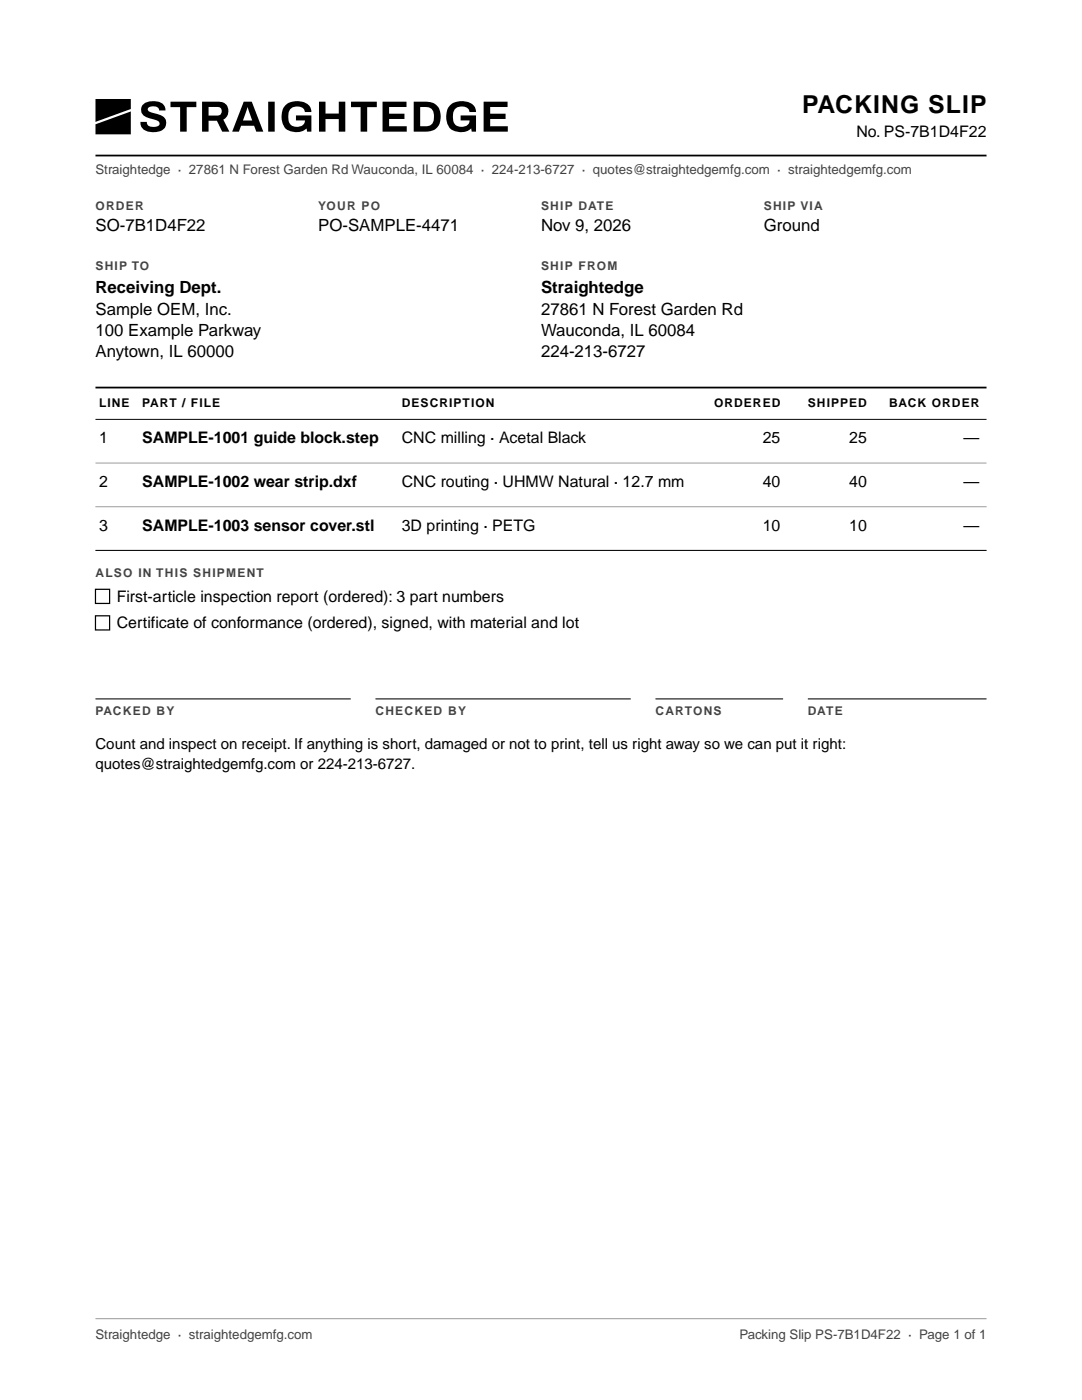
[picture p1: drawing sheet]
<svg xmlns="http://www.w3.org/2000/svg" width="216mm" height="279mm" viewBox="0 0 216 279" stroke-linecap="round" stroke-linejoin="round" font-family="sans-serif">
<defs><g id="words">
<text font-size="4.9" x="160.1" y="22.6">PACKING SLIP</text>
<g font-size="3.4">
<text x="19" y="46.2">SO-7B1D4F22</text>
<text x="63.5" y="46.2">PO-SAMPLE-4471</text>
<text x="107.9" y="46.2">Nov 9, 2026</text>
<text x="152.4" y="46.2">Ground</text>
<text x="19" y="58.5">Receiving Dept.</text>
<text x="107.9" y="58.5">Straightedge</text>
<text x="19" y="62.8">Sample OEM, Inc.</text>
<text x="107.9" y="62.8">27861 N Forest Garden Rd</text>
<text x="19" y="67.1">100 Example Parkway</text>
<text x="19" y="71.3">Anytown, IL 60000</text>
<text x="107.9" y="67.1">Wauconda, IL 60084</text>
<text x="107.9" y="71.3">224-213-6727</text>
</g>
<g font-size="3.2">
<text x="170.9" y="27.3">No. PS-7B1D4F22</text>
<text x="19.8" y="88.4">1</text>
<text x="28.4" y="88.4">SAMPLE-1001 guide block.step</text>
<text x="80.2" y="88.4">CNC milling · Acetal Black</text>
<text x="152.2" y="88.4">25</text>
<text x="169.5" y="88.4">25</text>
<text x="192.3" y="88.4">—</text>
<text x="19.8" y="97.2">2</text>
<text x="28.4" y="97.2">SAMPLE-1002 wear strip.dxf</text>
<text x="80.2" y="97.2">CNC routing · UHMW Natural · 12.7 mm</text>
<text x="152.2" y="97.2">40</text>
<text x="169.5" y="97.2">40</text>
<text x="192.3" y="97.2">—</text>
<text x="19.8" y="105.9">3</text>
<text x="28.4" y="105.9">SAMPLE-1003 sensor cover.stl</text>
<text x="80.2" y="105.9">3D printing · PETG</text>
<text x="152.2" y="105.9">10</text>
<text x="169.5" y="105.9">10</text>
<text x="192.3" y="105.9">—</text>
<text x="23.3" y="120.1">First-article inspection report (ordered): 3 part numbers</text>
<text x="23.3" y="125.4">Certificate of conformance (ordered), signed, with material and lot</text>
</g>
<g font-size="3">
<text x="19" y="149.4">Count and inspect on receipt. If anything is short, damaged or not to print, tell us right away so we can put it right:</text>
<text x="19" y="153.4">quotes@straightedgemfg.com or 224-213-6727.</text>
</g>
<g font-size="2.6" fill="#444">
<text x="19" y="34.7">Straightedge · 27861 N Forest Garden Rd Wauconda, IL 60084 · 224-213-6727 · quotes@straightedgemfg.com · straightedgemfg.com</text>
<text x="19" y="267.2">Straightedge · straightedgemfg.com</text>
<text x="147.6" y="267.2">Packing Slip PS-7B1D4F22 · Page 1 of 1</text>
</g>
<g font-size="2.4" fill="#444">
<text x="19" y="41.9">ORDER</text>
<text x="63.5" y="41.9">YOUR PO</text>
<text x="107.9" y="41.9">SHIP DATE</text>
<text x="152.4" y="41.9">SHIP VIA</text>
<text x="19" y="53.9">SHIP TO</text>
<text x="107.9" y="53.9">SHIP FROM</text>
<text x="19" y="115.1">ALSO IN THIS SHIPMENT</text>
<text x="19" y="142.6">PACKED BY</text>
<text x="74.9" y="142.6">CHECKED BY</text>
<text x="130.8" y="142.6">CARTONS</text>
<text x="161.2" y="142.6">DATE</text>
</g>
<g font-size="2.4">
<text x="19.8" y="81.2">LINE</text>
<text x="28.4" y="81.2">PART / FILE</text>
<text x="80.2" y="81.2">DESCRIPTION</text>
<text x="142.5" y="81.2">ORDERED</text>
<text x="161.2" y="81.2">SHIPPED</text>
<text x="177.4" y="81.2">BACK ORDER</text>
</g>
</g></defs>
<g fill="#000">
<path d="M19 19.8h7.1v2l-7.1 2.5zM19 24.8l7.1-2.6v4.6h-7.1z"/>
<path d="M28.6 20.8a3.2 3.2 0 0 1 4.2 .4l.2 .8h-1.3a1.04 1.04 0 0 0-1.4-.8 .61 .61 0 0 0-.8 .5 .61 .61 0 0 0 .6 .7l1.2 .3a1.8 1.8 0 0 1 1.7 1 1.8 1.8 0 0 1-.2 1.9 3.4 3.4 0 0 1-4.6-.2l-.2-1.1h1.3a1 1 0 0 0 1.4 1 .93 .93 0 0 0 1.1-.7 2.39 2.39 0 0 0-1.9-1 1.74 1.74 0 0 1-1.5-2.6zM34 20.3h5.2v1.1h-2v4.9h-1.3v-4.9h-1.9zM40.3 20.3h3.3a1.89 1.89 0 0 1 1.9 1.4 1.89 1.89 0 0 1-.9 2.2l1.2 2.4h-1.5l-1-2.2h-1.7v2.2h-1.3zM41.6 21.3v1.8h1.8a.86 .86 0 0 0 .9-.9 .86 .86 0 0 0-.9-.9zM48.6 20.3h1.6l2.3 6h-1.4l-.4-1.2h-2.6l-.4 1.2h-1.4zM49.4 21.4l-.9 2.7h1.8zM53.5 20.3h1.3v6h-1.3zM57.2 20.8a3.3 3.3 0 0 1 4.8 .9l.1 .7h-1.3a1.41 1.41 0 0 0-1.9-1.1 1.77 1.77 0 0 0-1.4 2.2 1.74 1.74 0 0 0 1.3 1.8 1.74 1.74 0 0 0 2-.9v-.4h-1.7v-1h3v3.3h-.8l-.1-.7a3.2 3.2 0 0 1-4.5-.3 3.8 3.8 0 0 1 .5-4.5zM63.7 20.3h1.2v2.4h2.7v-2.4h1.3v6h-1.3v-2.5h-2.7v2.5h-1.2zM70 20.3h5.2v1.1h-1.9v4.9h-1.3v-4.9h-2zM76.3 20.3h4.8v1.1h-3.5v1.3h3.1v1h-3.1v1.5h3.6v1.1h-4.9zM82.5 20.3h2.5a2.77 2.77 0 0 1 2.9 3.6 2.58 2.58 0 0 1-2.9 2.4h-2.5zM83.8 21.4v3.8h1.2a1.64 1.64 0 0 0 1.6-2.2 1.5 1.5 0 0 0-1.6-1.6zM90 20.8a3.3 3.3 0 0 1 4.9 .9l.1 .7h-1.3a1.41 1.41 0 0 0-2-1.1 1.77 1.77 0 0 0-1.3 2.2 1.74 1.74 0 0 0 1.2 1.8 1.74 1.74 0 0 0 2-.9l.1-.4h-1.8v-1h3.1v3.3h-.9l-.1-.7a3.2 3.2 0 0 1-4.5-.3 3.8 3.8 0 0 1 .5-4.5zM96.5 20.3h4.8v1.1h-3.5v1.3h3.1v1h-3.1v1.5h3.5v1.1h-4.8z"/>
</g>
<path d="M19 31h177.8M19 77.3h177.8" fill="none" stroke="#000" stroke-width=".35"/>
<path d="M19 83.7h177.8M19 109.8h177.8" fill="none" stroke="#000" stroke-width=".2"/>
<path d="M19 92.4h177.8M19 101.1h177.8M19 109.8h177.8M19 263.2h177.8" fill="none" stroke="#999" stroke-width=".2"/>
<path d="M19 117.6h2.9v2.8h-2.9zM19 122.9h2.9v2.8h-2.9z" fill="none" stroke="#000" stroke-width=".25"/>
<path d="M19 139.5h51M74.9 139.5h51M130.8 139.5h25.5M161.2 139.5h35.6" fill="none" stroke="#000" stroke-width=".21"/>
<use href="#words"/>
</svg>
